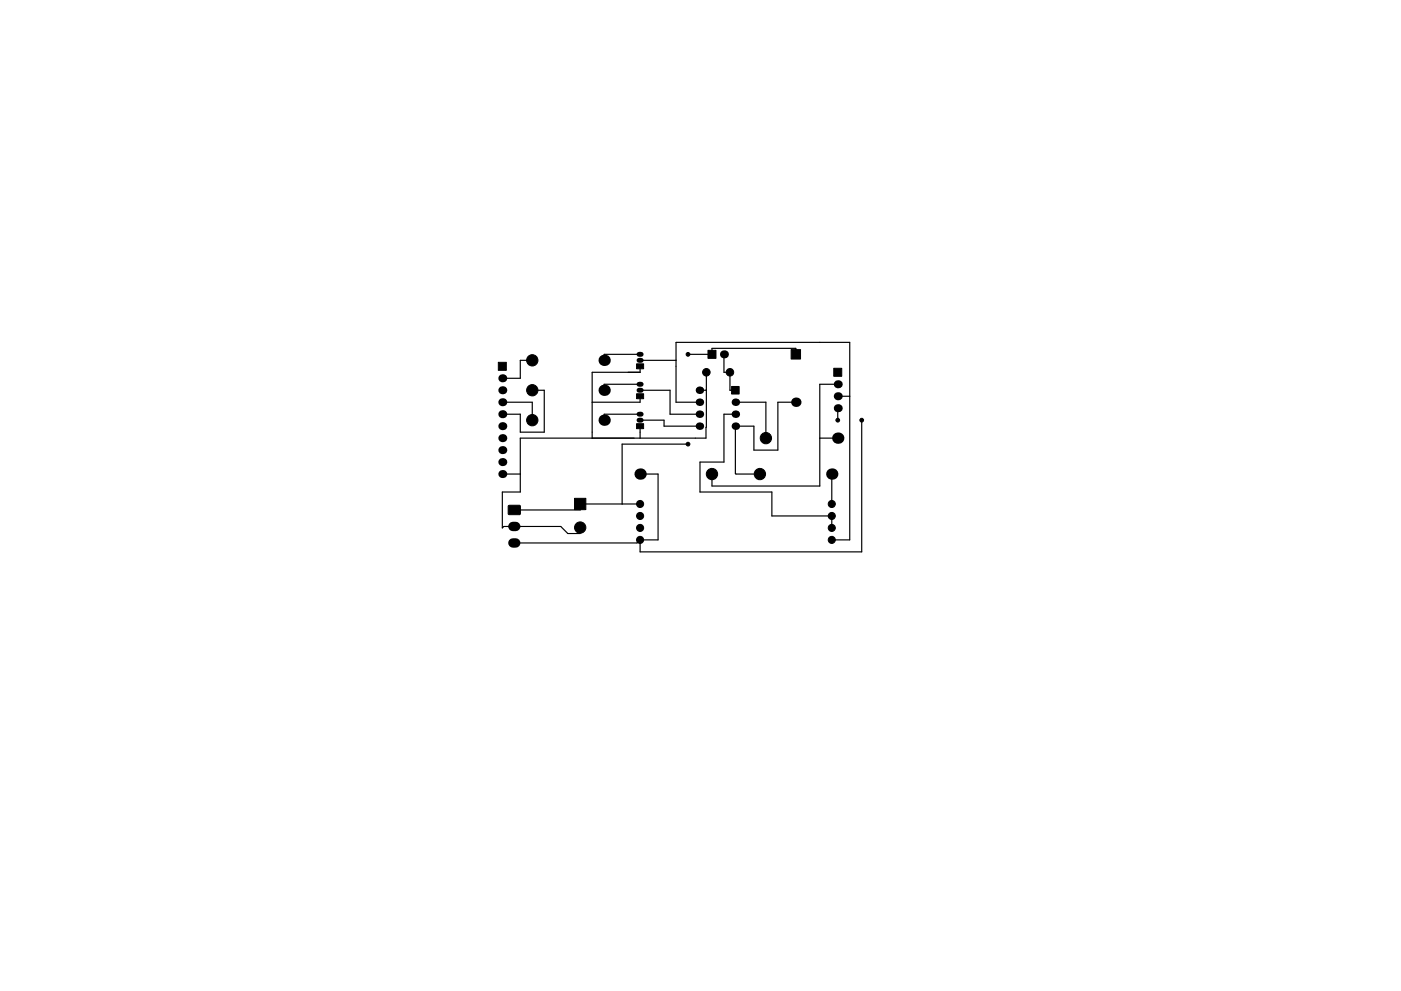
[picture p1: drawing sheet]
<svg xmlns="http://www.w3.org/2000/svg" width="297mm" height="210mm" viewBox="0 0 297 210" stroke-linecap="round" stroke-linejoin="round" font-family="sans-serif">
<g fill="#000" stroke="#000" stroke-width=".21">
<path d="M105.7 76.9h1.7v1.7h-1.7zM135 77.2h1.5v1h-1.5zM150.1 74.3h1.7v1.7h-1.7zM167.7 74.2h2v2h-2zM176.8 78.1h1.7v1.7h-1.7zM135 89.9h1.5v1h-1.5zM135 83.5h1.5v1.1h-1.5zM155.1 82h1.6v1.6h-1.6zM107.8 107.3l2.4-.1 .1 1.9-2.4 .1-.2-.3zM121.8 105.7h2.4v2.4h-2.4z"/>
<circle cx="112.9" cy="76.4" r="1.2"/>
<circle cx="145.9" cy="75.2" r=".4"/>
<circle cx="149.8" cy="79" r=".8"/>
<circle cx="154.8" cy="79" r=".8"/>
<circle cx="112.9" cy="82.8" r="1.2"/>
<circle cx="112.9" cy="89.1" r="1.2"/>
<circle cx="145.9" cy="94.2" r=".4"/>
<circle cx="162.4" cy="93" r="1.2"/>
<circle cx="177.6" cy="89.1" r=".4"/>
<circle cx="182.7" cy="89.1" r=".4"/>
<circle cx="123" cy="111.9" r="1.2"/>
<circle cx="135.7" cy="106.9" r=".75"/>
<circle cx="135.7" cy="109.5" r=".75"/>
<circle cx="135.7" cy="114.5" r=".75"/>
<circle cx="135.7" cy="112" r=".75"/>
<circle cx="151" cy="100.6" r="1.2"/>
<circle cx="161.1" cy="100.6" r="1.2"/>
<circle cx="176.4" cy="109.5" r=".75"/>
<circle cx="176.4" cy="114.5" r=".75"/>
<circle cx="176.4" cy="106.9" r=".75"/>
<circle cx="176.4" cy="112" r=".75"/>
</g>
<path d="M135.5 75.2h.4M135.5 76.4h.4M135.5 87.9h.4M135.5 89.1h.4M135.5 81.5h.4M135.5 82.8h.4" fill="none" stroke="#000" stroke-width="1.1"/>
<g fill="#000">
<circle cx="128.1" cy="76.4" r="1.2"/>
<circle cx="153.5" cy="75.2" r=".85"/>
<circle cx="106.5" cy="87.9" r=".85"/>
<circle cx="106.5" cy="98" r=".85"/>
<circle cx="106.5" cy="82.8" r=".85"/>
<circle cx="106.5" cy="80.3" r=".85"/>
<circle cx="106.5" cy="95.5" r=".85"/>
<circle cx="106.5" cy="90.4" r=".85"/>
<circle cx="106.5" cy="85.3" r=".85"/>
<circle cx="106.5" cy="93" r=".85"/>
<circle cx="128.1" cy="89.1" r="1.2"/>
<circle cx="128.1" cy="82.8" r="1.2"/>
<circle cx="148.3" cy="82.8" r=".8"/>
<circle cx="148.3" cy="87.9" r=".8"/>
<circle cx="148.3" cy="90.4" r=".8"/>
<circle cx="148.3" cy="85.3" r=".8"/>
<circle cx="155.9" cy="90.4" r=".8"/>
<circle cx="155.9" cy="85.3" r=".8"/>
<circle cx="155.9" cy="87.9" r=".8"/>
<circle cx="168.7" cy="85.3" r="1"/>
<circle cx="177.6" cy="81.5" r=".85"/>
<circle cx="177.6" cy="84.1" r=".85"/>
<circle cx="177.6" cy="93" r="1.2"/>
<circle cx="177.6" cy="86.6" r=".85"/>
<circle cx="106.5" cy="100.6" r=".85"/>
<circle cx="135.7" cy="100.6" r="1.2"/>
<circle cx="176.4" cy="100.6" r="1.2"/>
</g>
<path d="M108.7 115.2h.6M108.7 111.7h.6" fill="none" stroke="#000" stroke-width="2"/>
<g fill="none" stroke="#000" stroke-width=".25">
<path d="M112.9 76.4h-2.6v3.9h-3.8M135.7 77.7v1.3h-10.1v14M135.7 75.2h-7.6v1.2M135.7 76.4h7.6M145.9 75.2h5.1v-1.3h17.7v1.3M149.8 79l-.1 14h-39.4v11.4h-3.8v7.6l.3-.3h12.1l1.5 1.5h2.6M153.5 75.2v3.8h1.3v3.8h1.1M106.5 85.3h6.4v3.8M112.9 82.8h2.5v8.9h-5.1v-3.8h-3.8M135.7 82.8h6.4v5.1h6.2M135.7 84.1v1.2h-10.1M135.7 90.4v2.6"/>
<path d="M135.7 89.1h5.1v1.3h7.5M135.7 81.5h-7.6v1.3M135.7 87.9h-7.6v1.2M145.9 94.2h-14v12.7M148.3 85.3h-5v-12.7h36.9v41.9h-3.8M149.8 82.7l-1.5 .1M155.9 87.9h-2.4v10.1h-5.1v6.4h15.3v5.1h12.7v2.5M155.9 85.3h6.5v7.7M168.7 85.3h-3.8v10.2h-5.1v-5.1h-3.9v10.1l.1 .1h5.1M173.8 93h3.8M177.6 81.5h-3.8v21.6h-22.8v-2.5M177.6 86.6v2.5"/>
<path d="M177.6 84.1h2.6M182.7 89.1v28h-47v-2.6M106.5 100.6h3.8M135.7 100.6h3.8v13.9h-3.8M135.7 106.9h-12.7v1.3h-14M135.7 114.5l-.6 .7h-26.1M176.4 100.6v6.3"/>
</g>
</svg>
